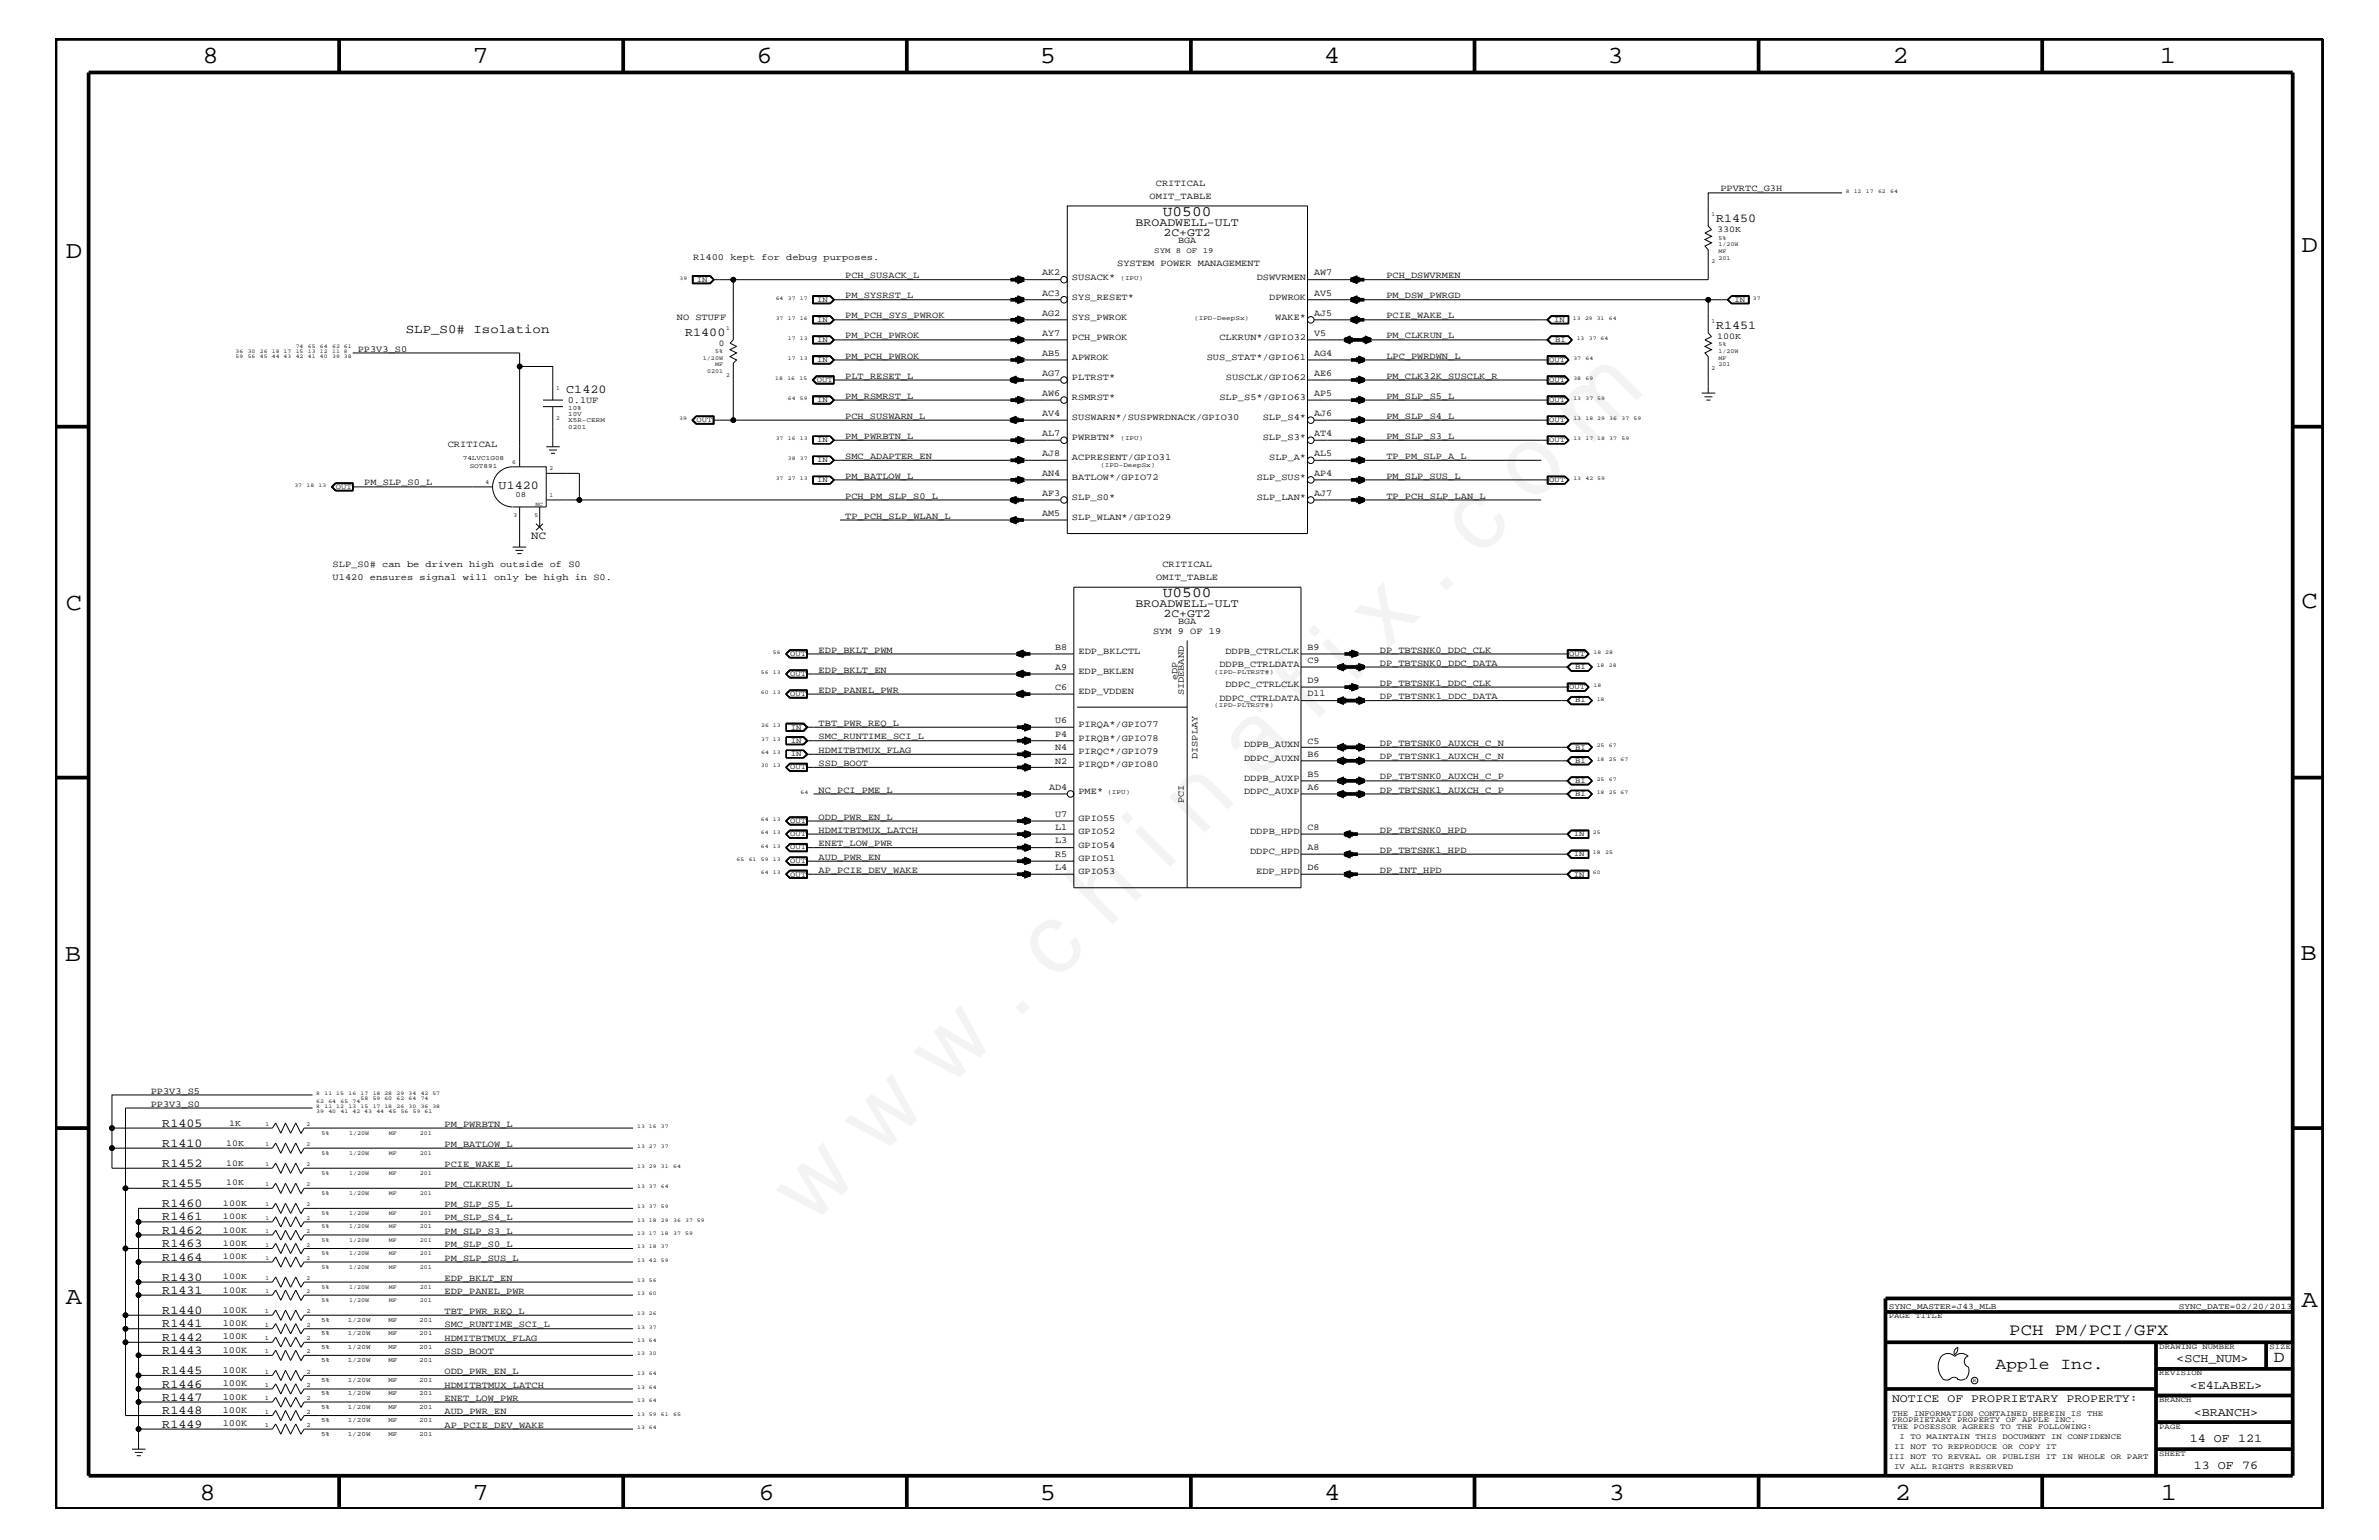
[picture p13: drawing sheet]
<svg xmlns="http://www.w3.org/2000/svg" width="432mm" height="279mm" viewBox="0 0 432 279" stroke-linecap="round" stroke-linejoin="round" font-family="sans-serif">
<defs><g id="words">
<text font-size="17.6" x="147.1" y="222.6" transform="rotate(-45 147.1 222.6)">w w w . c h i n a f i x . c o m</text>
<g font-size="4.5">
<text x="36.7" y="11.5">8</text>
<text x="85.8" y="11.5">7</text>
<text x="137.3" y="11.5">6</text>
<text x="188.7" y="11.5">5</text>
<text x="240.3" y="11.5">4</text>
<text x="291.8" y="11.5">3</text>
<text x="343.5" y="11.5">2</text>
<text x="392" y="11.5">1</text>
<text x="11.9" y="46.8">D</text>
<text x="417.7" y="45.7">D</text>
<text x="11.9" y="110.6">C</text>
<text x="417.7" y="110.3">C</text>
<text x="11.8" y="174.3">B</text>
<text x="417.6" y="174.2">B</text>
<text x="11.9" y="236.7">A</text>
<text x="417.7" y="237.1">A</text>
<text x="36.2" y="272.1">8</text>
<text x="85.8" y="272.1">7</text>
<text x="137.7" y="272.1">6</text>
<text x="188.7" y="272.1">5</text>
<text x="240.4" y="272.1">4</text>
<text x="292" y="272.1">3</text>
<text x="343.9" y="272.1">2</text>
<text x="392.2" y="272.1">1</text>
</g>
<g font-size="3">
<text x="364.7" y="242.3">PCH PM/PCI/GFX</text>
<text x="362.2" y="248.4">Apple Inc.</text>
<text x="412.7" y="247.1">D</text>
</g>
<g font-size="2.6">
<text x="211.1" y="39.2">U0500</text>
<text x="211.1" y="108.3">U0500</text>
</g>
<text font-size="2.3" x="73.7" y="60.4">SLP_S0# Isolation</text>
<g font-size="2.2">
<text x="311.5" y="40.3">R1450</text>
<text x="311.5" y="59.7">R1451</text>
<text x="124.4" y="60.9">R1400</text>
<text x="102.8" y="71.3">C1420</text>
<text x="90.5" y="88.7">U1420</text>
<text x="29.5" y="208.1">R1410</text>
<text x="29.5" y="204.4">R1405</text>
<text x="29.5" y="215.3">R1455</text>
<text x="29.5" y="211.7">R1452</text>
<text x="29.5" y="219">R1460</text>
<text x="29.5" y="221.4">R1461</text>
<text x="29.5" y="223.9">R1462</text>
<text x="29.5" y="226.3">R1463</text>
<text x="29.5" y="232.4">R1430</text>
<text x="29.5" y="228.7">R1464</text>
<text x="29.5" y="238.4">R1440</text>
<text x="29.5" y="234.7">R1431</text>
<text x="29.5" y="240.8">R1441</text>
<text x="29.5" y="243.3">R1442</text>
<text x="29.5" y="245.6">R1443</text>
<text x="29.5" y="251.7">R1446</text>
<text x="29.5" y="249.3">R1445</text>
<text x="395" y="247.1">&lt;SCH_NUM&gt;</text>
<text x="397.5" y="252">&lt;E4LABEL&gt;</text>
<text x="29.5" y="254.2">R1447</text>
<text x="29.5" y="256.6">R1448</text>
<text x="398.2" y="256.8">&lt;BRANCH&gt;</text>
<text x="29.5" y="259">R1449</text>
<text x="397.5" y="261.6">14 OF 121</text>
<text x="398.2" y="266.6">13 OF 76</text>
</g>
<g font-size="2.1">
<text x="206.1" y="41">BROADWELL-ULT</text>
<text x="211.2" y="42.9">2C+GT2</text>
<text x="206.1" y="110.2">BROADWELL-ULT</text>
<text x="211.2" y="112">2C+GT2</text>
<text x="343.4" y="254.4">NOTICE OF PROPRIETARY PROPERTY:</text>
</g>
<text font-size="2" x="96.4" y="97.7">NC</text>
<g font-size="1.7">
<text x="209.8" y="33.7">CRITICAL</text>
<text x="312.3" y="34.7">PPVRTC_G3H</text>
<text x="208.7" y="36.2">OMIT_TABLE</text>
<text x="125.8" y="47.1">R1400 kept for debug purposes.</text>
<text x="213.8" y="44.1">BGA</text>
<text x="153.4" y="50.5">PCH_SUSACK_L</text>
<text x="189.1" y="53.6">AC3</text>
<text x="189.1" y="50">AK2</text>
<text x="194.6" y="50.7">SUSACK*</text>
<text x="202.8" y="48.3">SYSTEM POWER MANAGEMENT</text>
<text x="228.1" y="50.7">DSWVRMEN</text>
<text x="238.5" y="50">AW7</text>
<text x="238.5" y="53.6">AV5</text>
<text x="251.6" y="50.5">PCH_DSWVRMEN</text>
<text x="122.9" y="58">NO STUFF</text>
<text x="153.4" y="54.1">PM_SYSRST_L</text>
<text x="153.4" y="57.8">PM_PCH_SYS_PWROK</text>
<text x="189.1" y="57.3">AG2</text>
<text x="194.6" y="54.4">SYS_RESET*</text>
<text x="194.6" y="58">SYS_PWROK</text>
<text x="230.4" y="54.4">DPWROK</text>
<text x="231.5" y="58">WAKE*</text>
<text x="238.5" y="57.3">AJ5</text>
<text x="251.6" y="54.1">PM_DSW_PWRGD</text>
<text x="251.6" y="57.8">PCIE_WAKE_L</text>
<text x="64.9" y="63.9">PP3V3_S0</text>
<text x="153.4" y="61.4">PM_PCH_PWROK</text>
<text x="153.4" y="65.1">PM_PCH_PWROK</text>
<text x="189.1" y="60.9">AY7</text>
<text x="189.1" y="64.5">AB5</text>
<text x="194.6" y="61.7">PCH_PWROK</text>
<text x="194.6" y="65.3">APWROK</text>
<text x="219" y="65.3">SUS_STAT*/GPIO61</text>
<text x="221.3" y="61.7">CLKRUN*/GPIO32</text>
<text x="238.5" y="64.5">AG4</text>
<text x="238.5" y="60.9">V5</text>
<text x="251.6" y="61.4">PM_CLKRUN_L</text>
<text x="251.6" y="65.1">LPC_PWRDWN_L</text>
<text x="153.4" y="68.7">PLT_RESET_L</text>
<text x="189.1" y="71.8">AW6</text>
<text x="189.1" y="68.2">AG7</text>
<text x="194.6" y="68.9">PLTRST*</text>
<text x="222.5" y="68.9">SUSCLK/GPIO62</text>
<text x="238.5" y="68.2">AE6</text>
<text x="238.5" y="71.8">AP5</text>
<text x="251.6" y="68.7">PM_CLK32K_SUSCLK_R</text>
<text x="103" y="73.2">0.1UF</text>
<text x="153.4" y="76">PCH_SUSWARN_L</text>
<text x="153.4" y="72.3">PM_RSMRST_L</text>
<text x="189.1" y="75.5">AV4</text>
<text x="194.6" y="76.2">SUSWARN*/SUSPWRDNACK/GPIO30</text>
<text x="194.6" y="72.6">RSMRST*</text>
<text x="221.3" y="72.6">SLP_S5*/GPIO63</text>
<text x="229.2" y="76.2">SLP_S4*</text>
<text x="238.5" y="75.5">AJ6</text>
<text x="251.6" y="72.3">PM_SLP_S5_L</text>
<text x="251.6" y="76">PM_SLP_S4_L</text>
<text x="81.3" y="81.1">CRITICAL</text>
<text x="153.4" y="83.3">SMC_ADAPTER_EN</text>
<text x="153.4" y="79.6">PM_PWRBTN_L</text>
<text x="189.1" y="79.1">AL7</text>
<text x="189.1" y="82.7">AJ8</text>
<text x="194.6" y="83.5">ACPRESENT/GPIO31</text>
<text x="194.6" y="79.9">PWRBTN*</text>
<text x="229.2" y="79.9">SLP_S3*</text>
<text x="230.4" y="83.5">SLP_A*</text>
<text x="238.5" y="79.1">AT4</text>
<text x="238.5" y="82.7">AL5</text>
<text x="251.6" y="79.6">PM_SLP_S3_L</text>
<text x="251.6" y="83.3">TP_PM_SLP_A_L</text>
<text x="66.1" y="88.1">PM_SLP_S0_L</text>
<text x="153.4" y="86.9">PM_BATLOW_L</text>
<text x="189.1" y="86.4">AN4</text>
<text x="194.6" y="87.1">BATLOW*/GPIO72</text>
<text x="228.1" y="87.1">SLP_SUS*</text>
<text x="238.5" y="86.4">AP4</text>
<text x="251.6" y="86.9">PM_SLP_SUS_L</text>
<text x="153.4" y="94.2">TP_PCH_SLP_WLAN_L</text>
<text x="153.4" y="90.5">PCH_PM_SLP_S0_L</text>
<text x="189.1" y="93.7">AM5</text>
<text x="189.1" y="90">AF3</text>
<text x="194.6" y="94.3">SLP_WLAN*/GPIO29</text>
<text x="194.6" y="90.7">SLP_S0*</text>
<text x="228.1" y="90.7">SLP_LAN*</text>
<text x="238.5" y="90">AJ7</text>
<text x="251.6" y="90.5">TP_PCH_SLP_LAN_L</text>
<text x="60.4" y="105.3">U1420 ensures signal will only be high in S0.</text>
<text x="60.4" y="102.9">SLP_S0# can be driven high outside of S0</text>
<text x="209.8" y="105.3">OMIT_TABLE</text>
<text x="211" y="102.9">CRITICAL</text>
<text x="213.8" y="113.1">BGA</text>
<text x="148.6" y="118.4">EDP_BKLT_PWM</text>
<text x="191.5" y="117.9">B8</text>
<text x="195.7" y="118.6">EDP_BKLCTL</text>
<text x="209.3" y="115">SYM 9 OF 19</text>
<text x="222.4" y="118.6">DDPB_CTRLCLK</text>
<text x="237.3" y="117.9">B9</text>
<text x="250.4" y="118.4">DP_TBTSNK0_DDC_CLK</text>
<text x="148.6" y="122">EDP_BKLT_EN</text>
<text x="148.6" y="125.7">EDP_PANEL_PWR</text>
<text x="191.5" y="125.2">C6</text>
<text x="191.5" y="121.5">A9</text>
<text x="195.7" y="122.3">EDP_BKLEN</text>
<text x="195.7" y="125.9">EDP_VDDEN</text>
<text x="213.7" y="123.3" transform="rotate(-90 213.7 123.3)">eDP</text>
<text x="221.3" y="121">DDPB_CTRLDATA</text>
<text x="222.4" y="124.7">DDPC_CTRLCLK</text>
<text x="237.3" y="124">D9</text>
<text x="237.3" y="120.3">C9</text>
<text x="250.4" y="124.4">DP_TBTSNK1_DDC_CLK</text>
<text x="250.4" y="120.8">DP_TBTSNK0_DDC_DATA</text>
<text x="148.6" y="131.7">TBT_PWR_REQ_L</text>
<text x="191.5" y="131.3">U6</text>
<text x="195.7" y="131.9">PIRQA*/GPIO77</text>
<text x="214.9" y="126.2" transform="rotate(-90 214.9 126.2)">SIDEBAND</text>
<text x="221.3" y="127.1">DDPC_CTRLDATA</text>
<text x="237.3" y="126.4">D11</text>
<text x="250.4" y="126.9">DP_TBTSNK1_DDC_DATA</text>
<text x="148.6" y="134.1">SMC_RUNTIME_SCI_L</text>
<text x="148.6" y="136.6">HDMITBTMUX_FLAG</text>
<text x="191.5" y="136.1">N4</text>
<text x="191.5" y="133.6">P4</text>
<text x="195.7" y="136.8">PIRQC*/GPIO79</text>
<text x="195.7" y="134.4">PIRQB*/GPIO78</text>
<text x="217.3" y="137.7" transform="rotate(-90 217.3 137.7)">DISPLAY</text>
<text x="225.8" y="135.6">DDPB_AUXN</text>
<text x="237.3" y="137.3">B6</text>
<text x="237.3" y="134.9">C5</text>
<text x="250.4" y="135.3">DP_TBTSNK0_AUXCH_C_N</text>
<text x="250.4" y="137.8">DP_TBTSNK1_AUXCH_C_N</text>
<text x="148.6" y="139">SSD_BOOT</text>
<text x="148.6" y="143.9">NC_PCI_PME_L</text>
<text x="190.4" y="143.4">AD4</text>
<text x="191.5" y="138.5">N2</text>
<text x="195.7" y="139.2">PIRQD*/GPIO80</text>
<text x="225.8" y="141.7">DDPB_AUXP</text>
<text x="225.8" y="138">DDPC_AUXN</text>
<text x="237.3" y="143.4">A6</text>
<text x="237.3" y="140.9">B5</text>
<text x="250.4" y="143.9">DP_TBTSNK1_AUXCH_C_P</text>
<text x="250.4" y="141.4">DP_TBTSNK0_AUXCH_C_P</text>
<text x="148.6" y="148.7">ODD_PWR_EN_L</text>
<text x="191.5" y="148.2">U7</text>
<text x="195.7" y="149">GPIO55</text>
<text x="195.7" y="144">PME*</text>
<text x="214.9" y="145.7" transform="rotate(-90 214.9 145.7)">PCI</text>
<text x="225.8" y="144">DDPC_AUXP</text>
<text x="148.6" y="156">AUD_PWR_EN</text>
<text x="148.6" y="153.5">ENET_LOW_PWR</text>
<text x="148.6" y="151.1">HDMITBTMUX_LATCH</text>
<text x="191.5" y="153">L3</text>
<text x="191.5" y="150.7">L1</text>
<text x="191.5" y="155.5">R5</text>
<text x="195.7" y="153.8">GPIO54</text>
<text x="195.7" y="151.3">GPIO52</text>
<text x="226.9" y="155">DDPC_HPD</text>
<text x="226.9" y="151.3">DDPB_HPD</text>
<text x="237.3" y="154.3">A8</text>
<text x="237.3" y="150.7">C8</text>
<text x="250.4" y="154.7">DP_TBTSNK1_HPD</text>
<text x="250.4" y="151.1">DP_TBTSNK0_HPD</text>
<text x="148.6" y="158.4">AP_PCIE_DEV_WAKE</text>
<text x="191.5" y="157.9">L4</text>
<text x="195.7" y="158.6">GPIO53</text>
<text x="195.7" y="156.2">GPIO51</text>
<text x="228" y="158.6">EDP_HPD</text>
<text x="237.3" y="157.9">D6</text>
<text x="250.4" y="158.4">DP_INT_HPD</text>
<text x="27.3" y="200.9">PP3V3_S0</text>
<text x="27.3" y="198.4">PP3V3_S5</text>
<text x="80.7" y="208.1">PM_BATLOW_L</text>
<text x="80.7" y="204.4">PM_PWRBTN_L</text>
<text x="80.7" y="215.3">PM_CLKRUN_L</text>
<text x="80.7" y="211.7">PCIE_WAKE_L</text>
<text x="80.7" y="221.4">PM_SLP_S4_L</text>
<text x="80.7" y="219">PM_SLP_S5_L</text>
<text x="80.7" y="226.3">PM_SLP_S0_L</text>
<text x="80.7" y="223.9">PM_SLP_S3_L</text>
<text x="80.7" y="228.7">PM_SLP_SUS_L</text>
<text x="80.7" y="232.4">EDP_BKLT_EN</text>
<text x="40.4" y="238.2">100K</text>
<text x="80.7" y="234.7">EDP_PANEL_PWR</text>
<text x="80.7" y="238.4">TBT_PWR_REQ_L</text>
<text x="40.4" y="240.6">100K</text>
<text x="40.4" y="243">100K</text>
<text x="40.4" y="245.4">100K</text>
<text x="80.7" y="240.8">SMC_RUNTIME_SCI_L</text>
<text x="80.7" y="243.3">HDMITBTMUX_FLAG</text>
<text x="80.7" y="245.6">SSD_BOOT</text>
<text x="40.4" y="251.5">100K</text>
<text x="40.4" y="249">100K</text>
<text x="80.7" y="251.7">HDMITBTMUX_LATCH</text>
<text x="80.7" y="249.3">ODD_PWR_EN_L</text>
<text x="40.4" y="253.9">100K</text>
<text x="40.4" y="256.3">100K</text>
<text x="80.7" y="256.6">AUD_PWR_EN</text>
<text x="80.7" y="254.2">ENET_LOW_PWR</text>
<text x="40.4" y="258.8">100K</text>
<text x="80.7" y="259">AP_PCIE_DEV_WAKE</text>
</g>
<g font-size="1.6">
<text x="311.7" y="42.1">330K</text>
<text x="130.5" y="62.8">0</text>
<text x="311.7" y="61.5">100K</text>
<text x="41.1" y="207.9">10K</text>
<text x="41.6" y="204.2">1K</text>
<text x="41.1" y="215.1">10K</text>
<text x="41.1" y="211.5">10K</text>
<text x="40.5" y="218.7">100K</text>
<text x="40.5" y="221.2">100K</text>
<text x="40.5" y="223.6">100K</text>
<text x="40.5" y="226">100K</text>
<text x="40.5" y="232.1">100K</text>
<text x="40.5" y="228.5">100K</text>
<text x="40.5" y="234.6">100K</text>
</g>
<g font-size="1.5">
<text x="342.8" y="237.4">SYNC_MASTER=J43_MLB</text>
<text x="395.5" y="237.4">SYNC_DATE=02/20/2013</text>
</g>
<g font-size="1.4">
<text x="209.5" y="45.9">SYM 8 OF 19</text>
<text x="126.5" y="51.1">IN</text>
<text x="148.3" y="58.4">IN</text>
<text x="148.3" y="54.7">IN</text>
<text x="282.1" y="58.4">IN</text>
<text x="314.8" y="54.7">IN</text>
<text x="148.3" y="65.6">IN</text>
<text x="148.3" y="62">IN</text>
<text x="281.2" y="65.6">OUT</text>
<text x="282.3" y="62">BI</text>
<text x="148.3" y="69.3">OUT</text>
<text x="281.2" y="69.3">OUT</text>
<text x="126.4" y="76.6">OUT</text>
<text x="148.3" y="72.9">IN</text>
<text x="281.2" y="76.6">OUT</text>
<text x="281.2" y="72.9">OUT</text>
<text x="148.3" y="83.8">IN</text>
<text x="148.3" y="80.2">IN</text>
<text x="281.2" y="80.2">OUT</text>
<text x="61" y="88.7">OUT</text>
<text x="148.3" y="87.5">IN</text>
<text x="281.2" y="87.5">OUT</text>
<text x="93.6" y="90.1">08</text>
<text x="143.4" y="119">OUT</text>
<text x="284.8" y="119">OUT</text>
<text x="143.4" y="122.6">OUT</text>
<text x="284.8" y="125.1">OUT</text>
<text x="285.9" y="121.4">BI</text>
<text x="143.4" y="126.3">OUT</text>
<text x="285.9" y="127.5">BI</text>
<text x="143.5" y="132.4">IN</text>
<text x="143.5" y="134.7">IN</text>
<text x="143.5" y="137.2">IN</text>
<text x="285.9" y="136">BI</text>
<text x="143.4" y="139.6">OUT</text>
<text x="285.9" y="138.4">BI</text>
<text x="285.9" y="142">BI</text>
<text x="143.4" y="149.3">OUT</text>
<text x="285.9" y="144.5">BI</text>
<text x="143.4" y="151.8">OUT</text>
<text x="143.4" y="154.1">OUT</text>
<text x="285.7" y="151.8">IN</text>
<text x="285.7" y="155.4">IN</text>
<text x="143.4" y="159">OUT</text>
<text x="143.4" y="156.6">OUT</text>
<text x="285.7" y="159">IN</text>
<text x="342.8" y="239.2">PAGE TITLE</text>
<text x="391.9" y="244.7">DRAWING NUMBER</text>
<text x="411.9" y="244.7">SIZE</text>
<text x="391.9" y="249.5">REVISION</text>
<text x="343.4" y="256.8">THE INFORMATION CONTAINED HEREIN IS THE</text>
<text x="391.9" y="254.4">BRANCH</text>
<text x="343.4" y="258">PROPRIETARY PROPERTY OF APPLE INC.</text>
<text x="343.4" y="259.3">THE POSESSOR AGREES TO THE FOLLOWING:</text>
<text x="343.8" y="262.9">II NOT TO REPRODUCE OR COPY IT</text>
<text x="344.8" y="261.1">I TO MAINTAIN THIS DOCUMENT IN CONFIDENCE</text>
<text x="391.9" y="259.3">PAGE</text>
<text x="342.8" y="264.7">III NOT TO REVEAL OR PUBLISH IT IN WHOLE OR PART</text>
<text x="343.8" y="266.6">IV ALL RIGHTS RESERVED</text>
<text x="391.9" y="264.1">SHEET</text>
</g>
<g font-size="1.2">
<text x="203.4" y="50.7">(IPU)</text>
<text x="216.7" y="58">(IPD-DeepSx)</text>
<text x="103.1" y="77.9">0201</text>
<text x="103.1" y="76.7">X5R-CERM</text>
<text x="103.1" y="74.4">10%</text>
<text x="103.1" y="75.5">10V</text>
<text x="84" y="83.5">74LVC1G08</text>
<text x="203.4" y="79.9">(IPU)</text>
<text x="85.3" y="84.9">SOT891</text>
<text x="199.7" y="84.7">(IPD-DeepSx)</text>
<text x="220.4" y="122.3">(IPD-PLTRST#)</text>
<text x="220.4" y="128.3">(IPD-PLTRST#)</text>
<text x="201" y="144">(IPU)</text>
<text x="48.1" y="238.3">1</text>
<text x="55.6" y="238.3">2</text>
<text x="58.3" y="239.9">5%</text>
<text x="63.1" y="239.9">1/20W</text>
<text x="70.5" y="239.9">MF</text>
<text x="76.1" y="239.9">201</text>
<text x="48.1" y="240.7">1</text>
<text x="48.1" y="243.1">1</text>
<text x="48.1" y="245.6">1</text>
<text x="55.6" y="240.7">2</text>
<text x="55.6" y="243.1">2</text>
<text x="55.6" y="245.6">2</text>
<text x="58.3" y="242.3">5%</text>
<text x="58.3" y="244.7">5%</text>
<text x="63.1" y="242.3">1/20W</text>
<text x="63.1" y="244.7">1/20W</text>
<text x="70.5" y="242.3">MF</text>
<text x="70.5" y="244.7">MF</text>
<text x="76.1" y="242.3">201</text>
<text x="76.1" y="244.7">201</text>
<text x="48.1" y="251.6">1</text>
<text x="48.1" y="249.2">1</text>
<text x="55.6" y="251.6">2</text>
<text x="55.6" y="249.2">2</text>
<text x="58.3" y="250.7">5%</text>
<text x="58.3" y="247.1">5%</text>
<text x="63.1" y="250.7">1/20W</text>
<text x="63.1" y="247.1">1/20W</text>
<text x="70.5" y="250.7">MF</text>
<text x="70.5" y="247.1">MF</text>
<text x="76.1" y="250.7">201</text>
<text x="76.1" y="247.1">201</text>
<text x="48.1" y="254">1</text>
<text x="48.1" y="256.5">1</text>
<text x="55.6" y="254">2</text>
<text x="55.6" y="256.5">2</text>
<text x="58.3" y="253.2">5%</text>
<text x="58.3" y="255.6">5%</text>
<text x="63.1" y="253.2">1/20W</text>
<text x="63.1" y="255.6">1/20W</text>
<text x="70.5" y="253.2">MF</text>
<text x="70.5" y="255.6">MF</text>
<text x="76.1" y="253.2">201</text>
<text x="76.1" y="255.6">201</text>
<text x="48.1" y="258.9">1</text>
<text x="55.6" y="258.9">2</text>
<text x="58.3" y="258">5%</text>
<text x="58.3" y="260.5">5%</text>
<text x="63.1" y="258">1/20W</text>
<text x="63.1" y="260.5">1/20W</text>
<text x="70.5" y="258">MF</text>
<text x="70.5" y="260.5">MF</text>
<text x="76.1" y="258">201</text>
<text x="76.1" y="260.5">201</text>
</g>
<g font-size="1.1">
<text x="310.6" y="39.2">1</text>
<text x="310.6" y="47.7">2</text>
<text x="311.9" y="43.5">5%</text>
<text x="311.9" y="47.1">201</text>
<text x="311.9" y="44.6">1/20W</text>
<text x="311.9" y="45.9">MF</text>
<text x="131.8" y="59.8">1</text>
<text x="310.6" y="58.6">1</text>
<text x="127.6" y="65.3">1/20W</text>
<text x="129.8" y="64">5%</text>
<text x="311.9" y="62.9">5%</text>
<text x="311.9" y="64">1/20W</text>
<text x="311.9" y="65.3">MF</text>
<text x="100.9" y="70.7">1</text>
<text x="128.4" y="67.7">0201</text>
<text x="129.8" y="66.5">MF</text>
<text x="131.8" y="68.4">2</text>
<text x="310.6" y="67.1">2</text>
<text x="311.9" y="66.5">201</text>
<text x="100.9" y="76.2">2</text>
<text x="88.1" y="87.7">4</text>
<text x="93" y="84.1">6</text>
<text x="99.7" y="85.3">2</text>
<text x="93.2" y="93.8">3</text>
<text x="97" y="93.8">5</text>
<text x="99.7" y="90.1">1</text>
<text x="48.2" y="208">1</text>
<text x="48.2" y="204.3">1</text>
<text x="55.6" y="208">2</text>
<text x="55.6" y="204.3">2</text>
<text x="58.4" y="209.6">5%</text>
<text x="58.4" y="205.9">5%</text>
<text x="63.4" y="209.6">1/20W</text>
<text x="63.4" y="205.9">1/20W</text>
<text x="70.6" y="209.6">MF</text>
<text x="70.6" y="205.9">MF</text>
<text x="76.2" y="209.6">201</text>
<text x="76.2" y="205.9">201</text>
<text x="48.2" y="215.3">1</text>
<text x="48.2" y="211.6">1</text>
<text x="55.6" y="215.3">2</text>
<text x="55.6" y="211.6">2</text>
<text x="58.4" y="213.2">5%</text>
<text x="63.4" y="213.2">1/20W</text>
<text x="70.6" y="213.2">MF</text>
<text x="76.2" y="213.2">201</text>
<text x="48.2" y="218.9">1</text>
<text x="48.2" y="221.3">1</text>
<text x="55.6" y="218.9">2</text>
<text x="55.6" y="221.3">2</text>
<text x="58.4" y="216.9">5%</text>
<text x="58.4" y="220.4">5%</text>
<text x="63.4" y="216.9">1/20W</text>
<text x="63.4" y="220.4">1/20W</text>
<text x="70.6" y="216.9">MF</text>
<text x="70.6" y="220.4">MF</text>
<text x="76.2" y="216.9">201</text>
<text x="76.2" y="220.4">201</text>
<text x="48.2" y="223.7">1</text>
<text x="48.2" y="226.2">1</text>
<text x="55.6" y="223.7">2</text>
<text x="55.6" y="226.2">2</text>
<text x="58.4" y="222.9">5%</text>
<text x="58.4" y="225.3">5%</text>
<text x="58.4" y="227.7">5%</text>
<text x="63.4" y="222.9">1/20W</text>
<text x="63.4" y="225.3">1/20W</text>
<text x="63.4" y="227.7">1/20W</text>
<text x="70.6" y="222.9">MF</text>
<text x="70.6" y="225.3">MF</text>
<text x="70.6" y="227.7">MF</text>
<text x="76.2" y="222.9">201</text>
<text x="76.2" y="225.3">201</text>
<text x="76.2" y="227.7">201</text>
<text x="48.2" y="232.2">1</text>
<text x="48.2" y="228.5">1</text>
<text x="55.6" y="232.2">2</text>
<text x="55.6" y="228.5">2</text>
<text x="58.4" y="233.8">5%</text>
<text x="58.4" y="230.2">5%</text>
<text x="63.4" y="233.8">1/20W</text>
<text x="63.4" y="230.2">1/20W</text>
<text x="70.6" y="233.8">MF</text>
<text x="70.6" y="230.2">MF</text>
<text x="76.2" y="233.8">201</text>
<text x="76.2" y="230.2">201</text>
<text x="48.2" y="234.6">1</text>
<text x="55.6" y="234.6">2</text>
<text x="58.4" y="236.2">5%</text>
<text x="63.4" y="236.2">1/20W</text>
<text x="70.6" y="236.2">MF</text>
<text x="76.2" y="236.2">201</text>
</g>
<g font-size="1">
<text x="335" y="35">8</text>
<text x="336.5" y="35">12</text>
<text x="338.7" y="35">17</text>
<text x="340.9" y="35">62</text>
<text x="343.1" y="35">64</text>
<text x="123.4" y="50.7">39</text>
<text x="140.8" y="58">37</text>
<text x="140.8" y="54.4">64</text>
<text x="143" y="58">17</text>
<text x="143" y="54.4">37</text>
<text x="145.2" y="58">16</text>
<text x="145.2" y="54.4">17</text>
<text x="285.5" y="58">13</text>
<text x="287.7" y="58">29 31</text>
<text x="292" y="58">64</text>
<text x="318.2" y="54.4">37</text>
<text x="42.8" y="65">59</text>
<text x="42.8" y="64">36</text>
<text x="45" y="65">56</text>
<text x="45" y="64">30</text>
<text x="47.2" y="65">45</text>
<text x="47.2" y="64">26</text>
<text x="49.4" y="65">44 43</text>
<text x="49.4" y="64">18 17</text>
<text x="53.7" y="63.2">74</text>
<text x="53.7" y="65">42</text>
<text x="53.7" y="64">15</text>
<text x="55.9" y="63.2">65</text>
<text x="55.9" y="65">41</text>
<text x="55.9" y="64">13</text>
<text x="58.1" y="63.2">64</text>
<text x="58.1" y="65">40</text>
<text x="58.1" y="64">12</text>
<text x="60.3" y="63.2">62 61</text>
<text x="60.3" y="65">39 38</text>
<text x="60.3" y="64">11 8</text>
<text x="143" y="65.3">17</text>
<text x="143" y="61.7">17</text>
<text x="145.2" y="65.3">13</text>
<text x="145.2" y="61.7">13</text>
<text x="285.6" y="65.3">37</text>
<text x="286.2" y="61.7">13</text>
<text x="287.8" y="65.3">64</text>
<text x="288.4" y="61.7">37 64</text>
<text x="140.7" y="68.9">18</text>
<text x="142.9" y="68.9">16</text>
<text x="145.1" y="68.9">15</text>
<text x="285.6" y="68.9">38</text>
<text x="287.8" y="68.9">69</text>
<text x="123.3" y="76.2">39</text>
<text x="143" y="72.6">64</text>
<text x="145.2" y="72.6">59</text>
<text x="285.6" y="76.2">13</text>
<text x="285.6" y="72.6">13</text>
<text x="287.8" y="76.2">18 29</text>
<text x="287.8" y="72.6">37 59</text>
<text x="292.1" y="76.2">36</text>
<text x="294.3" y="76.2">37</text>
<text x="296.5" y="76.2">59</text>
<text x="140.8" y="79.9">37</text>
<text x="143" y="83.5">38</text>
<text x="143" y="79.9">16</text>
<text x="145.2" y="83.5">37</text>
<text x="145.2" y="79.9">13</text>
<text x="285.6" y="79.9">13</text>
<text x="287.8" y="79.9">17 18</text>
<text x="292.1" y="79.9">37</text>
<text x="294.3" y="79.9">59</text>
<text x="53.4" y="88.3">37</text>
<text x="55.6" y="88.3">18</text>
<text x="57.8" y="88.3">13</text>
<text x="140.8" y="87.1">37</text>
<text x="143" y="87.1">27</text>
<text x="145.2" y="87.1">13</text>
<text x="285.6" y="87.1">13</text>
<text x="287.8" y="87.1">42 59</text>
<text x="97.2" y="91.7">NC</text>
<text x="140.3" y="118.6">56</text>
<text x="289.2" y="118.6">18 28</text>
<text x="138.1" y="122.3">56</text>
<text x="138.1" y="125.9">60</text>
<text x="140.3" y="122.3">13</text>
<text x="140.3" y="125.9">13</text>
<text x="289.2" y="124.7">18</text>
<text x="289.8" y="121">18</text>
<text x="292" y="121">28</text>
<text x="138.2" y="131.9">26 13</text>
<text x="289.8" y="127.1">18</text>
<text x="138.2" y="134.4">37 13</text>
<text x="138.2" y="136.8">64 13</text>
<text x="289.8" y="135.6">25</text>
<text x="292" y="135.6">67</text>
<text x="138.1" y="139.2">30</text>
<text x="140.3" y="139.2">13</text>
<text x="289.8" y="138">18</text>
<text x="289.8" y="141.7">25</text>
<text x="292" y="138">25 67</text>
<text x="292" y="141.7">67</text>
<text x="138.1" y="149">64</text>
<text x="140.3" y="149">13</text>
<text x="145.3" y="144">64</text>
<text x="289.8" y="144">18</text>
<text x="292" y="144">25 67</text>
<text x="138.1" y="151.3">64</text>
<text x="138.1" y="153.8">64</text>
<text x="140.3" y="151.3">13</text>
<text x="140.3" y="153.8">13</text>
<text x="289.1" y="151.3">25</text>
<text x="289.1" y="155">18</text>
<text x="291.3" y="155">25</text>
<text x="133.7" y="156.2">65</text>
<text x="135.9" y="156.2">61</text>
<text x="138.1" y="158.6">64</text>
<text x="138.1" y="156.2">59</text>
<text x="140.3" y="158.6">13</text>
<text x="140.3" y="156.2">13</text>
<text x="289.1" y="158.6">60</text>
<text x="57.4" y="202">39</text>
<text x="57.4" y="200.2">62</text>
<text x="57.4" y="201">8</text>
<text x="57.4" y="198.7">8</text>
<text x="58.9" y="201">11 12</text>
<text x="58.9" y="198.7">11 15</text>
<text x="59.6" y="202">40</text>
<text x="59.6" y="200.2">64</text>
<text x="61.8" y="202">41</text>
<text x="61.8" y="200.2">65</text>
<text x="63.2" y="201">13</text>
<text x="63.2" y="198.7">16</text>
<text x="64" y="202">42 43</text>
<text x="64" y="200.2">74</text>
<text x="65.4" y="199.5">58</text>
<text x="65.4" y="201">15</text>
<text x="65.4" y="198.7">17</text>
<text x="67.6" y="199.5">59 60</text>
<text x="67.6" y="201">17 18</text>
<text x="67.6" y="198.7">18 28</text>
<text x="68.3" y="202">44</text>
<text x="70.5" y="202">45</text>
<text x="72" y="199.5">62</text>
<text x="72" y="201">26</text>
<text x="72" y="198.7">29</text>
<text x="72.7" y="202">56</text>
<text x="74.2" y="199.5">64</text>
<text x="74.2" y="201">30</text>
<text x="74.2" y="198.7">34</text>
<text x="74.9" y="202">59 61</text>
<text x="76.4" y="199.5">74</text>
<text x="76.4" y="201">36 38</text>
<text x="76.4" y="198.7">42 57</text>
<text x="115.7" y="208.3">13 27</text>
<text x="115.7" y="204.7">13 16</text>
<text x="120" y="208.3">37</text>
<text x="120" y="204.7">37</text>
<text x="115.7" y="215.6">13 37</text>
<text x="115.7" y="211.9">13 29</text>
<text x="120" y="215.6">64</text>
<text x="120" y="211.9">31</text>
<text x="122.2" y="211.9">64</text>
<text x="115.7" y="219.2">13 37</text>
<text x="115.7" y="221.7">13 18</text>
<text x="120" y="219.2">59</text>
<text x="120" y="221.7">29</text>
<text x="122.2" y="221.7">36</text>
<text x="124.4" y="221.7">37 59</text>
<text x="115.7" y="226.5">13 18</text>
<text x="115.7" y="224.1">13 17</text>
<text x="120" y="226.5">37</text>
<text x="120" y="224.1">18</text>
<text x="122.2" y="224.1">37</text>
<text x="124.4" y="224.1">59</text>
<text x="115.7" y="229">13 42</text>
<text x="115.7" y="232.6">13 56</text>
<text x="120" y="229">59</text>
<text x="115.7" y="238.6">13 26</text>
<text x="115.7" y="235">13 60</text>
<text x="115.7" y="245.9">13 30</text>
<text x="115.7" y="241.1">13 37</text>
<text x="115.7" y="243.5">13 64</text>
<text x="115.7" y="252">13 64</text>
<text x="115.7" y="249.5">13 64</text>
<text x="358.1" y="250.7">R</text>
<text x="115.7" y="256.8">13 59</text>
<text x="115.7" y="254.4">13 64</text>
<text x="120" y="256.8">61</text>
<text x="122.2" y="256.8">65</text>
<text x="115.7" y="259.3">13 64</text>
</g>
</g></defs>
<g fill="none" stroke="#000" stroke-width=".18">
<path d="M193.7 37.4h43.6v59.4h-43.6zM334.3 35h-24.3v6l.6 .7-1.1 .6 1.1 .6-1.1 .6 1.1 .6-1.1 .5 .5 .7v5.4h-72.7M125.6 50h3.3l.7 .7-.7 .8h-3.3zM125.8 50.2h3.1l.6 .5-.6 .6h-3.1zM128.9 50.1l.6 .6-.6 .7M128.9 50.1h-3.2v1.3h3.2M128.9 50.1l.7 .6M129.5 50.7h62.9M129.6 50.7l-.7 .7M133.1 50.7v11l-.6 .6 1.2 .6-1.2 .5 1.2 .6-1.2 .7 1.2 .6-.6 .6v10.3M147.5 58.8v-1.5h3.2l.8 .7-.8 .8M147.5 53.6h3.2l.8 .8-.8 .7h-3.2z"/>
<path d="M147.5 58.7h3.2M147.5 57.3h3.2M147.5 55.1h3.2M147.5 53.7h3.2M147.6 53.7v1.4M147.6 57.3v1.4M147.7 57.4h2.9l.7 .6-.7 .6h-2.9zM147.7 53.8h2.9l.7 .6-.7 .6h-2.9zM150.7 57.3l.7 .7-.7 .7M150.7 57.3l.6 .7M150.7 53.7l.7 .7-.7 .7M150.7 53.7l.6 .7"/>
<path d="M151.3 54.4h41.1M151.3 58h42.4M151.3 58l-.6 .7M151.3 54.4l-.6 .7M237.3 54.4h72.7M238.5 58h42.5M281.5 58.8l-.7-.8 .7-.7h3.2v1.5M281.5 58.7h3.2M281.5 57.3h3.2M281.5 57.3l-.7 .7 .7 .7M281.5 57.3l-.6 .7 .6 .7M284.6 57.4h-3l-.6 .6 .6 .6h3"/>
<path d="M284.6 57.3v1.4M313.5 54.4l.8 .7M313.7 54.4h-3.7v6l.6 .7-1.1 .6 1.1 .6-1.1 .6 1.1 .5-1.1 .6 .5 .7v6.6M314.3 53.8h3v1.2h-3l-.6-.6zM314.3 53.6h3.2v1.5h-3.2l-.8-.7zM314.3 53.7h3.1v1.4h-3.1M314.3 53.7l-.8 .7M314.3 53.7l-.7 .7 .7 .7M64 64h30.3v20.7M94.3 66.5h6v6.1M98.6 72.6h3.6M98.6 73.8h3.6"/>
<path d="M100.3 73.8v7.3M125.6 76.2l.7-.7h3.3v1.5h-3.3zM126.3 75.5l-.7 .7 .7 .7h3.2v-1.4M126.4 75.6l-.6 .6 .6 .6M126.4 75.6l-.7 .6 .7 .6M126.4 75.6h3.1v1.2h-3.1M129.5 76.2h60.6M152.5 72.6h37.6M152.5 79.9h37.6M152.5 65.3h37.6M152.5 68.9h37.6M152.5 61.7h37.6"/>
<path d="M241 76.2h38.7M241 72.6h38.7M241 79.9h38.7M241 65.3h38.7M241 68.9h38.7M241 61.7h38.7M308.9 71.3h2.4M309.4 72h1.4M309.7 72.6h.8M60.9 87.6h3.2v1.5h-3.2l-.8-.8zM61 87.7l-.7 .6 .7 .7M64 87.7h-3l-.6 .6 .6 .6h3"/>
<path d="M64 87.7v1.3M64 88.3h25.4M64.1 87.7h-3.2l-.7 .6 .7 .7h3.2M93 92a3.6 3.6 0 0 1-3.6-3.7 3.6 3.6 0 0 1 3.6-3.6h6.1v7.3h-6.1M93 99.3h2.5M93.6 99.9h1.4M94.3 92v7.3M97.3 95l1.3 1.2M98 92v3.6M98.6 95l-1.3 1.2M99.1 85.9h6.1v4.8M99.1 90.7h91"/>
<path d="M99.1 81.1h2.5M99.7 81.6h1.4M100 82.2h.8M152.5 87.1h37.6M152.5 83.5h37.6M152.5 94.3h37.6M241 90.7h38.7M241 87.1h38.7M241 83.5h38.7M93.9 100.4h.8M147.7 118.6h43.6M194.9 106.5h41.2v54.6h-41.2z"/>
<path d="M215.5 116.2v44.9M239.8 118.6h43.6M147.7 136.8h43.6M147.7 125.9h43.6M147.7 122.3h43.6M147.7 134.4h43.6M147.7 131.9h43.6M147.7 139.2h43.6M239.8 121h43.6M239.8 127.1h43.6M239.8 124.7h43.6M239.8 138h43.6"/>
<path d="M239.8 135.6h43.6M147.7 151.3h43.6M147.7 144h43.6M147.7 158.6h43.6M147.7 149h43.6M147.7 153.8h43.6M147.7 156.2h43.6M239.8 151.3h43.6M239.8 141.7h43.6M239.8 144h43.6M239.8 155h43.6M239.8 158.6h43.6"/>
<path d="M56.7 198.7h-36.4v6M20.3 208.3v3.6h29.1l.6-.9 1 1.9 .8-1.9 .9 1.9 1-1.9 .9 1.9M54.6 205.6l-.9-1.9-1 1.9-.9-1.9-.8 1.9-1-1.9-.6 1h-29.1v3.6h29.1l.6-.9 1 1.8 .8-1.8 .9 1.8 1-1.8 .9 1.8M54.6 216.5l-.9-1.8-1 1.8-.9-1.8-.8 1.8-1-1.8-.6 .9h-26.6v10.9h26.6l.6-.9 1 1.8 .8-1.8 .9 1.8 1-1.8 .9 1.8M56.7 201h-33.9v14.6M114.9 215.6h-59.7l-.6 1M114.9 208.3h-59.7l-.6 1M114.9 204.7h-59.7l-.6 1M114.9 211.9h-59.7l-.6 1.1M114.9 219.2h-59.7l-.6 1M22.8 226.5v12.1h26.6l.6-.9 1 1.9 .8-1.9 .9 1.9 1-1.9 .9 1.9M22.8 238.6v2.5"/>
<path d="M25.1 232.6v2.4M54.6 235.9l-.9-1.9-1 1.9-.9-1.9-.8 1.9-1-1.9-.6 1h-24.3v10.9h24.3l.6-.9 1 1.8 .8-1.8 .9 1.8 1-1.8 .9 1.8M54.6 225l-.9-1.8-1 1.8-.9-1.8-.8 1.8-1-1.8-.6 .9h-24.3v4.9M54.6 220.2l-.9-1.9-1 1.9-.9-1.9-.8 1.9-1-1.9-.6 .9h-24.3v2.5M114.9 229h-59.7l-.6 .9-.9-1.9-1 1.9-.9-1.9-.8 1.9-1-1.9-.6 1h-24.3v3.6h24.3l.6-.9 1 1.8 .8-1.8 .9 1.8 1-1.8 .9 1.8 .6-.9h59.7M114.9 221.7h-59.7l-.6 .9-.9-1.8-1 1.8-.9-1.8-.8 1.8-1-1.8-.6 .9h-24.3v2.4M114.9 238.6h-59.7l-.6 1M114.9 235h-59.7l-.6 1M114.9 224.1h-59.7l-.6 1M114.9 226.5h-59.7l-.6 1M22.8 243.5v13.3h26.6l.6-.9 1 1.9 .8-1.9 .9 1.9 1-1.9 .9 1.9 .6-1h59.7M25.1 245.9v3.6"/>
<path d="M25.1 252v2.4M25.1 259.3v3.6M54.6 255.3l-.9-1.8-1 1.8-.9-1.8-.8 1.8-1-1.8-.6 .9h-24.3v4.9h24.3l.6-1 1 1.9 .8-1.9 .9 1.9 1-1.9 .9 1.9 .6-.9h59.7M54.6 250.5l-.9-1.9-1 1.9-.9-1.9-.8 1.9-1-1.9-.6 .9h-24.3v2.5h24.3l.6-.9 1 1.8 .8-1.8 .9 1.8 1-1.8 .9 1.8 .6-.9h59.7M114.9 241.1h-59.7l-.6 .9-.9-1.9-1 1.9-.9-1.9-.8 1.9-1-1.9-.6 1h-26.6v2.4h26.6l.6-.9 1 1.8 .8-1.8 .9 1.8 1-1.8 .9 1.8M114.9 249.5h-59.7l-.6 1.1M114.9 243.5h-59.7l-.6 1M114.9 245.9h-59.7l-.6 1M114.9 254.4h-59.7l-.6 1M352.3 246.1a1.72 1.72 0 0 1 2.5 0 1.69 1.69 0 0 1 2.4 0M352.4 246a3.2 3.2 0 0 0 .4 4.3l.8 .1 .4-.2M354 250.2l.7-.3 .7 .3"/>
<path d="M355.2 250.2l.7 .2 .7-.2M355.3 244.4v.3a1.18 1.18 0 0 1-.6 1.1M355.4 244.4a.99 .99 0 0 0-.6 1.4M357.2 246a1.04 1.04 0 0 0-.7 1 1.04 1.04 0 0 0 .7 1M357.3 248l.1 .7a2.11 2.11 0 0 1-.6 1.5M24 262.9h2.4M24.5 263.5h1.4M24.8 264.1h.8"/>
<circle cx="133.1" cy="50.7" r=".42"/>
<circle cx="193.1" cy="54.4" r=".59"/>
<circle cx="193.1" cy="50.7" r=".59"/>
<circle cx="237.9" cy="58" r=".59"/>
<circle cx="310" cy="54.4" r=".42"/>
<circle cx="94.3" cy="66.5" r=".42"/>
<circle cx="133.1" cy="76.2" r=".42"/>
<circle cx="105.2" cy="90.7" r=".42"/>
<circle cx="20.3" cy="208.3" r=".42"/>
<circle cx="20.3" cy="204.7" r=".42"/>
<circle cx="22.8" cy="215.6" r=".42"/>
<circle cx="22.8" cy="226.5" r=".42"/>
<circle cx="22.8" cy="238.6" r=".42"/>
<circle cx="25.1" cy="229" r=".42"/>
<circle cx="25.1" cy="235" r=".42"/>
<circle cx="25.1" cy="232.6" r=".42"/>
<circle cx="25.1" cy="224.1" r=".42"/>
<circle cx="25.1" cy="221.7" r=".42"/>
<circle cx="22.8" cy="243.5" r=".42"/>
<circle cx="22.8" cy="241.1" r=".42"/>
<circle cx="25.1" cy="252" r=".42"/>
<circle cx="25.1" cy="254.4" r=".42"/>
<circle cx="25.1" cy="249.5" r=".42"/>
<circle cx="25.1" cy="259.3" r=".42"/>
<circle cx="25.1" cy="245.9" r=".42"/>
<circle cx="358.4" cy="250.5" r=".59"/>
</g>
<g fill="none" stroke="#000" stroke-width=".68" stroke-linecap="butt">
<path d="M10.1 7.1h411.5v266.7h-411.5zM16.1 13.2h400v254.5h-400zM61.6 7.1v6.1M113.1 7.1v6.1M164.6 7.1v6.1M216.2 7.1v6.1M267.6 7.1v6.1M319.2 7.1v6.1M370.7 7.1v6.1M183.4 50.7h2.4M183.4 58h2.4M183.4 54.4h2.4"/>
<path d="M184.6 50.2l1.2 .5-1.2 .6zM184.6 53.9l1.2 .5-1.2 .5zM184.6 57.5l1.2 .5-1.2 .5zM184.6 50.4l1.2 .3M184.6 50.7h1.2M184.6 50.5l1.2 .2M184.6 57.7l1.2 .3M184.6 57.9l1.2 .1M184.6 57.8l1.2 .2M184.6 54l1.2 .4M184.6 54.2l1.2 .2M184.6 54.1l1.2 .3"/>
<path d="M185.8 50.7l-1.2 .1M185.8 50.7l-1.2 .4M185.8 50.7l-1.2 .3M185.8 58l-1.2 .1M185.8 58l-1.2 .4M185.8 58l-1.2 .3M185.8 54.4l-1.2 .1M185.8 54.4l-1.2 .3M185.8 54.4l-1.2 .2M245.2 50.7h2.5M245.2 58h2.5M245.2 50.7l1.3-.5v1.1z"/>
<path d="M245.2 54.4l1.3-.5v1zM245.2 58l1.3-.5v1zM245.2 50.7l1.3 .1M245.2 50.7l1.3 .4M245.2 50.7l1.3 .3M245.2 54.4h2.5M245.2 54.4l1.3 .1M245.2 54.4l1.3 .3M245.2 54.4l1.3 .2M245.2 58l1.3 .1M245.2 58l1.3 .4M245.2 58l1.3 .3"/>
<path d="M246.5 50.4l-1.3 .3M246.5 50.7h-1.3M246.5 50.5l-1.3 .2M246.5 54l-1.3 .4M246.5 54.2l-1.3 .2M246.5 54.1l-1.3 .3M246.5 57.7l-1.3 .3M246.5 57.9l-1.3 .1M246.5 57.8l-1.3 .2M10.1 77.4h6M416.1 77.4h5.5M10.1 141.1h6"/>
<path d="M416.1 141.1h5.5M10.1 204.7h6M416.1 204.7h5.5M342.2 238h73.9M416.1 235.6h-73.9v32.1M342.2 243.5h73.9M342.2 252h49.1M391.3 248.4h24.8M391.3 243.5v24.2M391.3 258h24.8M391.3 253.2h24.8M411.3 243.5v4.9"/>
<path d="M61.6 267.7v6.1M113.1 267.7v6.1M164.6 267.7v6.1M216.2 268v5.8M267.6 267.7v6.1M319.2 267.7v6.1M370.7 267.7v6.1M391.3 262.9h24.8"/>
</g>
<g fill="#000">
<circle cx="133.1" cy="50.7" r=".42"/>
<circle cx="310" cy="54.4" r=".42"/>
<circle cx="94.3" cy="66.5" r=".42"/>
<circle cx="133.1" cy="76.2" r=".42"/>
<circle cx="105.2" cy="90.7" r=".42"/>
<circle cx="20.3" cy="208.3" r=".42"/>
<circle cx="20.3" cy="204.7" r=".42"/>
<circle cx="22.8" cy="215.6" r=".42"/>
<circle cx="22.8" cy="226.5" r=".42"/>
<circle cx="22.8" cy="238.6" r=".42"/>
<circle cx="25.1" cy="229" r=".42"/>
<circle cx="25.1" cy="235" r=".42"/>
<circle cx="25.1" cy="232.6" r=".42"/>
<circle cx="25.1" cy="224.1" r=".42"/>
<circle cx="25.1" cy="221.7" r=".42"/>
<circle cx="22.8" cy="243.5" r=".42"/>
<circle cx="22.8" cy="241.1" r=".42"/>
<circle cx="25.1" cy="252" r=".42"/>
<circle cx="25.1" cy="254.4" r=".42"/>
<circle cx="25.1" cy="249.5" r=".42"/>
<circle cx="25.1" cy="259.3" r=".42"/>
<circle cx="25.1" cy="245.9" r=".42"/>
</g>
<use href="#words"/>
</svg>
